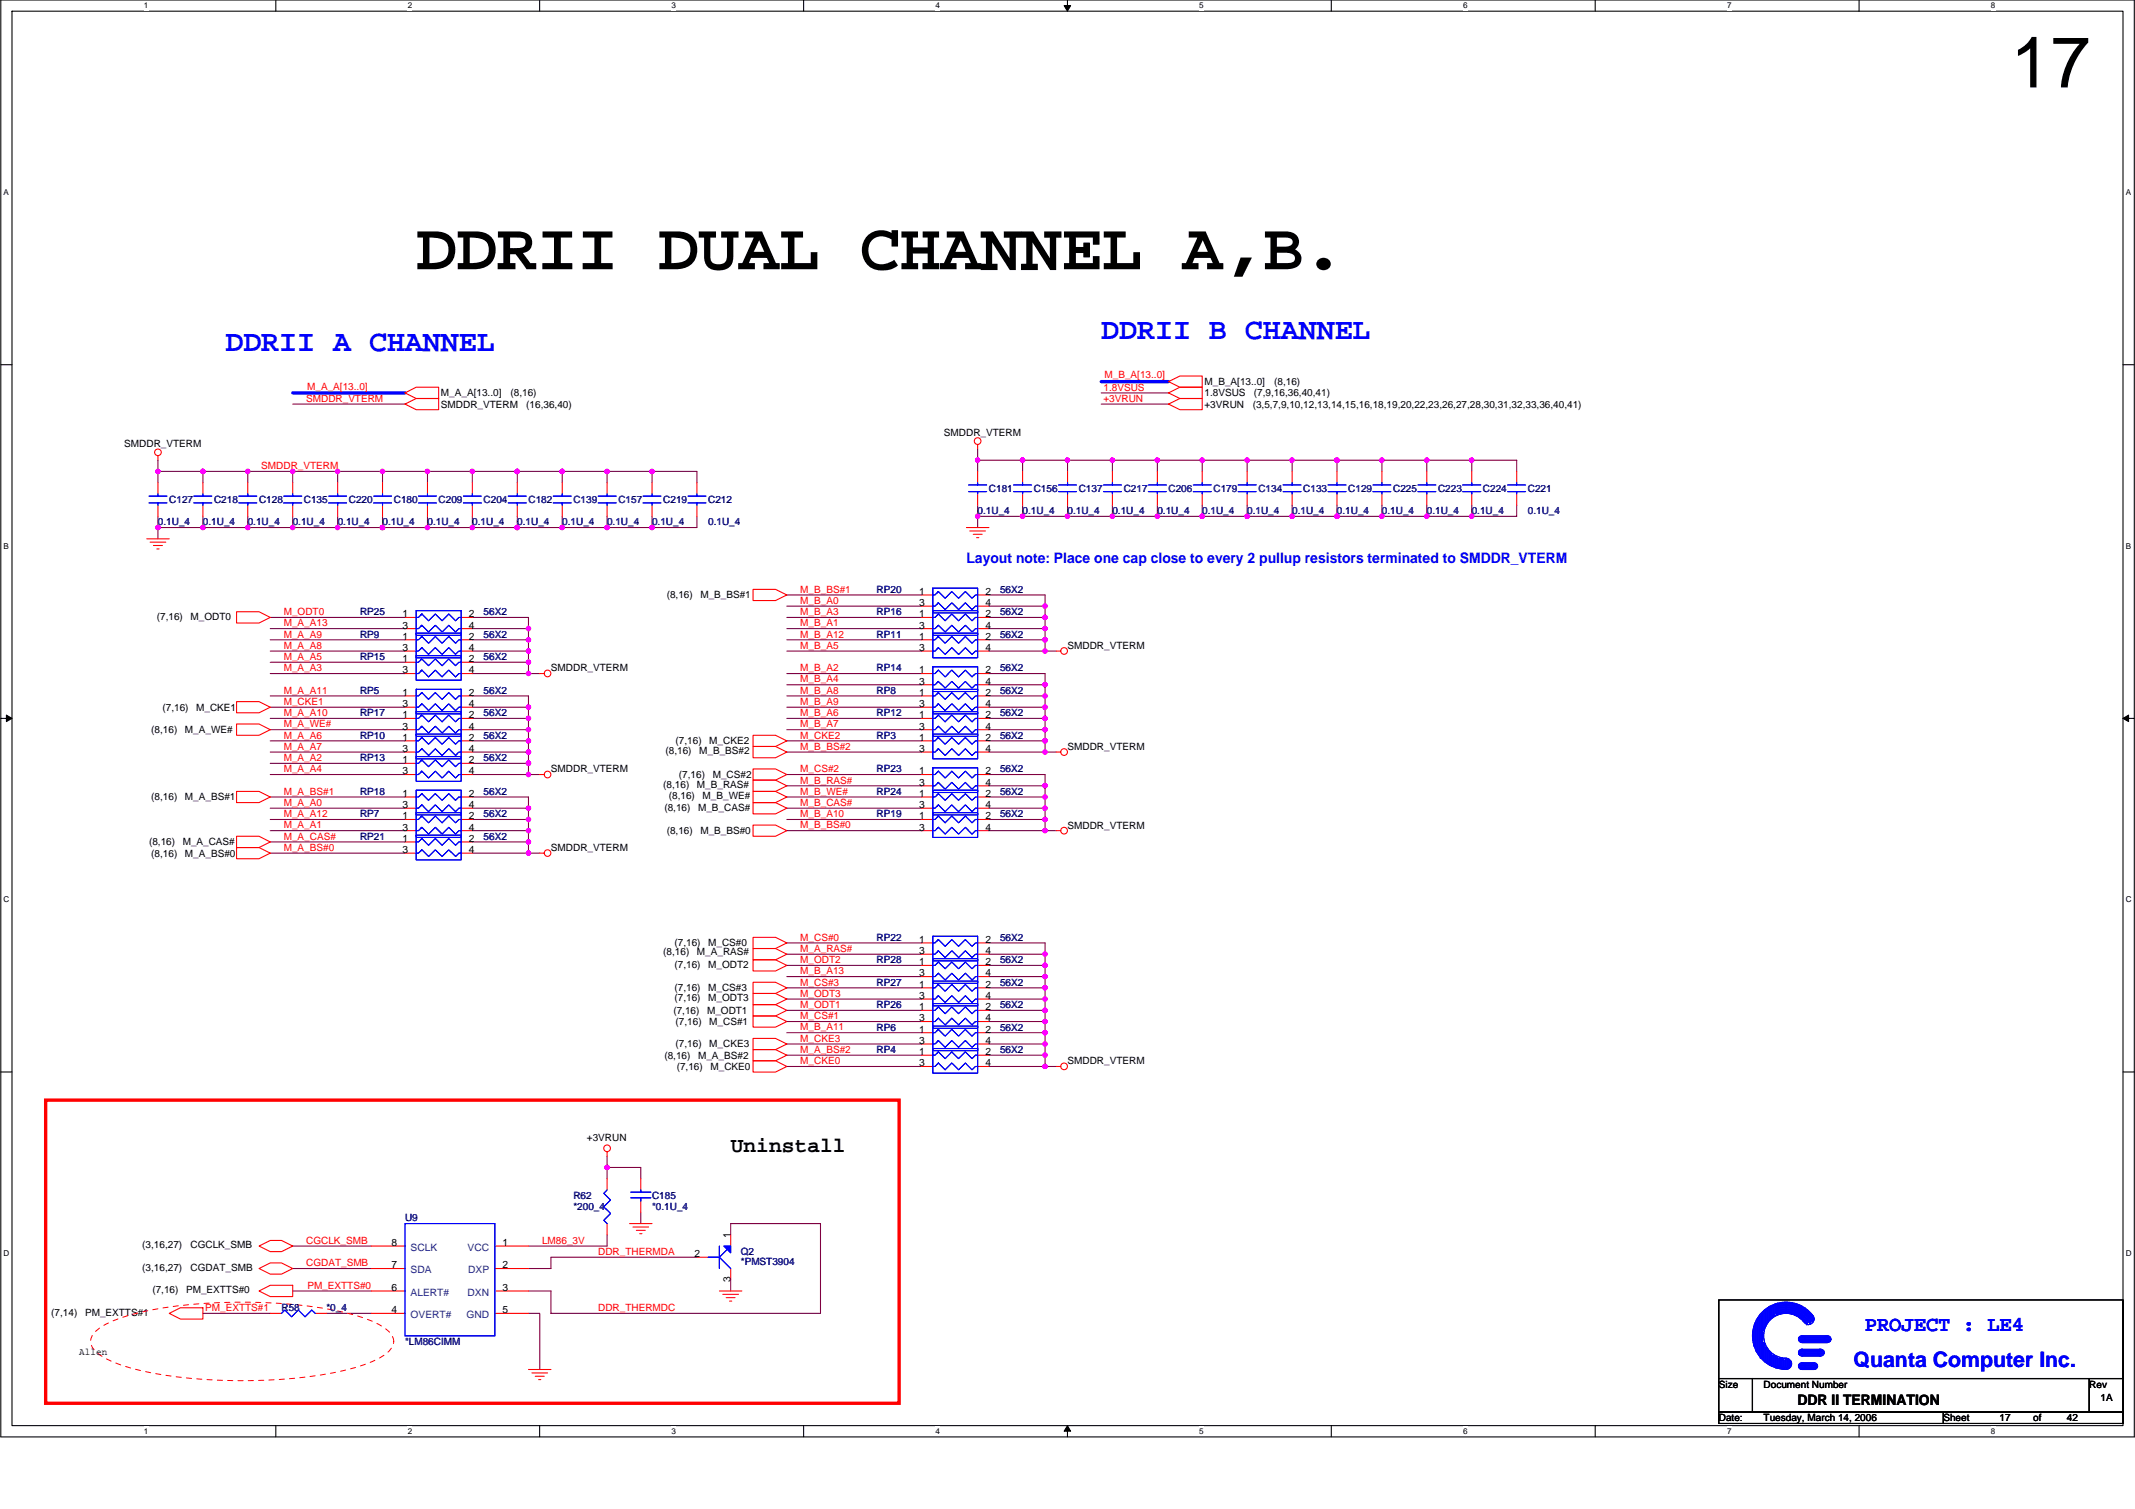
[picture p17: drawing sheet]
<svg xmlns="http://www.w3.org/2000/svg" width="420mm" height="297mm" viewBox="0 0 420 297" stroke-linecap="round" stroke-linejoin="round" font-family="sans-serif">
<defs><g id="words">
<text font-size="14.1" x="395.7" y="17.2">17</text>
<text font-size="13.3" x="81.9" y="53">DDRII DUAL CHANNEL A,B.</text>
<g font-size="5.9" fill="#00f">
<text x="44.4" y="69">DDRII A CHANNEL</text>
<text x="216.7" y="66.8">DDRII B CHANNEL</text>
</g>
<text font-size="4.2" x="143.8" y="226.7">Uninstall</text>
<g font-size="4.2" fill="#00f">
<text x="367" y="262">PROJECT : LE4</text>
<text x="364.8" y="269.1">Quanta Computer Inc.</text>
</g>
<text font-size="2.9" fill="#00f" x="190.2" y="110.9">Layout note: Place one cap close to every 2 pullup resistors terminated to SMDDR_VTERM</text>
<text font-size="2.9" x="353.7" y="276.6">DDR II TERMINATION</text>
<g font-size="2" fill="#f00">
<text x="60.5" y="76.7">M_A_A[13..0]</text>
<text x="217.2" y="76.9">1.8VSUS</text>
<text x="217.4" y="74.5">M_B_A[13..0]</text>
<text x="60.3" y="79.1">SMDDR_VTERM</text>
<text x="217.2" y="79.1">+3VRUN</text>
<text x="51.4" y="92.4">SMDDR_VTERM</text>
<text x="157.5" y="118.9">M_B_A0</text>
<text x="157.5" y="116.7">M_B_BS#1</text>
<text x="55.8" y="125.5">M_A_A9</text>
<text x="55.8" y="121.1">M_ODT0</text>
<text x="55.8" y="123.3">M_A_A13</text>
<text x="157.5" y="123.3">M_B_A1</text>
<text x="157.5" y="121.1">M_B_A3</text>
<text x="157.5" y="125.5">M_B_A12</text>
<text x="55.8" y="129.9">M_A_A5</text>
<text x="55.8" y="127.7">M_A_A8</text>
<text x="157.5" y="127.7">M_B_A5</text>
<text x="55.8" y="132.1">M_A_A3</text>
<text x="55.8" y="136.5">M_A_A11</text>
<text x="157.5" y="136.5">M_B_A8</text>
<text x="157.5" y="134.3">M_B_A4</text>
<text x="157.5" y="132.1">M_B_A2</text>
<text x="55.8" y="138.8">M_CKE1</text>
<text x="55.8" y="141">M_A_A10</text>
<text x="55.8" y="143.2">M_A_WE#</text>
<text x="157.5" y="143.2">M_B_A7</text>
<text x="157.5" y="141">M_B_A6</text>
<text x="157.5" y="138.8">M_B_A9</text>
<text x="55.8" y="147.6">M_A_A7</text>
<text x="55.8" y="149.8">M_A_A2</text>
<text x="55.8" y="145.4">M_A_A6</text>
<text x="157.5" y="147.6">M_B_BS#2</text>
<text x="157.5" y="145.4">M_CKE2</text>
<text x="55.8" y="152">M_A_A4</text>
<text x="157.5" y="152">M_CS#2</text>
<text x="157.5" y="154.2">M_B_RAS#</text>
<text x="55.8" y="156.4">M_A_BS#1</text>
<text x="55.8" y="160.9">M_A_A12</text>
<text x="55.8" y="158.6">M_A_A0</text>
<text x="157.5" y="160.9">M_B_A10</text>
<text x="157.5" y="156.4">M_B_WE#</text>
<text x="157.5" y="158.6">M_B_CAS#</text>
<text x="55.8" y="165.3">M_A_CAS#</text>
<text x="55.8" y="163.1">M_A_A1</text>
<text x="55.8" y="167.5">M_A_BS#0</text>
<text x="157.5" y="163.1">M_B_BS#0</text>
<text x="157.5" y="185.2">M_CS#0</text>
<text x="157.5" y="187.4">M_A_RAS#</text>
<text x="157.5" y="189.6">M_ODT2</text>
<text x="157.5" y="191.8">M_B_A13</text>
<text x="157.5" y="194">M_CS#3</text>
<text x="157.5" y="196.2">M_ODT3</text>
<text x="157.5" y="202.8">M_B_A11</text>
<text x="157.5" y="198.4">M_ODT1</text>
<text x="157.5" y="200.6">M_CS#1</text>
<text x="157.5" y="205.1">M_CKE3</text>
<text x="157.5" y="209.5">M_CKE0</text>
<text x="157.5" y="207.3">M_A_BS#2</text>
<text x="60.3" y="244.8">CGCLK_SMB</text>
<text x="106.7" y="244.8">LM86_3V</text>
<text x="60.3" y="249.3">CGDAT_SMB</text>
<text x="117.7" y="247">DDR_THERMDA</text>
<text x="60.5" y="253.7">PM_EXTTS#0</text>
<text x="40.4" y="258.1">PM_EXTTS#1</text>
<text x="117.7" y="258.1">DDR_THERMDC</text>
</g>
<g font-size="2">
<text x="86.8" y="78">M_A_A[13..0]</text>
<text x="100.5" y="78">(8,16)</text>
<text x="237" y="75.8">M_B_A[13..0]</text>
<text x="237" y="78">1.8VSUS</text>
<text x="246.8" y="78">(7,9,16,36,40,41)</text>
<text x="250.7" y="75.8">(8,16)</text>
<text x="86.8" y="80.2">SMDDR_VTERM</text>
<text x="103.6" y="80.2">(16,36,40)</text>
<text x="237" y="80.2">+3VRUN</text>
<text x="246.5" y="80.2">(3,5,7,9,10,12,13,14,15,16,18,19,20,22,23,26,27,28,30,31,32,33,36,40,41)</text>
<text x="24.5" y="87.9">SMDDR_VTERM</text>
<text x="185.8" y="85.7">SMDDR_VTERM</text>
<text x="131.2" y="117.8">(8,16)</text>
<text x="137.8" y="117.8">M_B_BS#1</text>
<text x="180.9" y="117.1">1</text>
<text x="180.9" y="119.3">3</text>
<text x="193.9" y="117.1">2</text>
<text x="193.9" y="119.3">4</text>
<text x="30.9" y="122">(7,16)</text>
<text x="37.5" y="122">M_ODT0</text>
<text x="79.2" y="125.9">1</text>
<text x="79.2" y="121.5">1</text>
<text x="79.2" y="123.7">3</text>
<text x="92.3" y="125.9">2</text>
<text x="92.3" y="121.5">2</text>
<text x="92.3" y="123.7">4</text>
<text x="180.9" y="125.9">1</text>
<text x="180.9" y="121.5">1</text>
<text x="180.9" y="123.7">3</text>
<text x="193.9" y="125.9">2</text>
<text x="193.9" y="121.5">2</text>
<text x="193.9" y="123.7">4</text>
<text x="79.2" y="128.1">3</text>
<text x="79.2" y="130.3">1</text>
<text x="92.3" y="128.1">4</text>
<text x="92.3" y="130.3">2</text>
<text x="180.9" y="128.1">3</text>
<text x="193.9" y="128.1">4</text>
<text x="210.1" y="127.7">SMDDR_VTERM</text>
<text x="79.2" y="132.6">3</text>
<text x="79.2" y="137">1</text>
<text x="92.3" y="132.6">4</text>
<text x="92.3" y="137">2</text>
<text x="108.4" y="132.1">SMDDR_VTERM</text>
<text x="180.9" y="137">1</text>
<text x="180.9" y="132.6">1</text>
<text x="180.9" y="134.8">3</text>
<text x="193.9" y="137">2</text>
<text x="193.9" y="132.6">2</text>
<text x="193.9" y="134.8">4</text>
<text x="32" y="139.9">(7,16)</text>
<text x="38.6" y="139.9">M_CKE1</text>
<text x="79.2" y="141.4">1</text>
<text x="79.2" y="143.6">3</text>
<text x="79.2" y="139.2">3</text>
<text x="92.3" y="141.4">2</text>
<text x="92.3" y="143.6">4</text>
<text x="92.3" y="139.2">4</text>
<text x="180.9" y="141.4">1</text>
<text x="180.9" y="143.6">3</text>
<text x="180.9" y="139.2">3</text>
<text x="193.9" y="141.4">2</text>
<text x="193.9" y="143.6">4</text>
<text x="193.9" y="139.2">4</text>
<text x="29.8" y="144.3">(8,16)</text>
<text x="36.4" y="144.3">M_A_WE#</text>
<text x="79.2" y="145.8">1</text>
<text x="79.2" y="148">3</text>
<text x="92.3" y="145.8">2</text>
<text x="92.3" y="148">4</text>
<text x="131" y="148.5">(8,16)</text>
<text x="133" y="146.5">(7,16)</text>
<text x="137.6" y="148.5">M_B_BS#2</text>
<text x="139.6" y="146.5">M_CKE2</text>
<text x="180.9" y="145.8">1</text>
<text x="180.9" y="148">3</text>
<text x="193.9" y="145.8">2</text>
<text x="193.9" y="148">4</text>
<text x="210.1" y="147.6">SMDDR_VTERM</text>
<text x="79.2" y="150.2">1</text>
<text x="79.2" y="152.4">3</text>
<text x="92.3" y="150.2">2</text>
<text x="92.3" y="152.4">4</text>
<text x="108.4" y="152">SMDDR_VTERM</text>
<text x="130.5" y="155.1">(8,16)</text>
<text x="133.6" y="153.1">(7,16)</text>
<text x="137.1" y="155.1">M_B_RAS#</text>
<text x="140.3" y="153.1">M_CS#2</text>
<text x="180.9" y="152.4">1</text>
<text x="180.9" y="154.7">3</text>
<text x="193.9" y="152.4">2</text>
<text x="193.9" y="154.7">4</text>
<text x="29.8" y="157.6">(8,16)</text>
<text x="36.4" y="157.6">M_A_BS#1</text>
<text x="79.2" y="161.3">1</text>
<text x="79.2" y="156.9">1</text>
<text x="79.2" y="159.1">3</text>
<text x="92.3" y="161.3">2</text>
<text x="92.3" y="156.9">2</text>
<text x="92.3" y="159.1">4</text>
<text x="130.8" y="159.6">(8,16)</text>
<text x="131.6" y="157.3">(8,16)</text>
<text x="137.4" y="159.6">M_B_CAS#</text>
<text x="138.3" y="157.3">M_B_WE#</text>
<text x="180.9" y="161.3">1</text>
<text x="180.9" y="156.9">1</text>
<text x="180.9" y="159.1">3</text>
<text x="193.9" y="161.3">2</text>
<text x="193.9" y="156.9">2</text>
<text x="193.9" y="159.1">4</text>
<text x="29.3" y="166.4">(8,16)</text>
<text x="36" y="166.4">M_A_CAS#</text>
<text x="79.2" y="165.7">1</text>
<text x="79.2" y="167.9">3</text>
<text x="79.2" y="163.5">3</text>
<text x="92.3" y="165.7">2</text>
<text x="92.3" y="167.9">4</text>
<text x="92.3" y="163.5">4</text>
<text x="108.4" y="167.5">SMDDR_VTERM</text>
<text x="131.2" y="164.2">(8,16)</text>
<text x="137.8" y="164.2">M_B_BS#0</text>
<text x="180.9" y="163.5">3</text>
<text x="193.9" y="163.5">4</text>
<text x="210.1" y="163.1">SMDDR_VTERM</text>
<text x="29.8" y="168.6">(8,16)</text>
<text x="36.4" y="168.6">M_A_BS#0</text>
<text x="180.9" y="185.6">1</text>
<text x="193.9" y="185.6">2</text>
<text x="130.5" y="188.1">(8,16)</text>
<text x="132.7" y="190.5">(7,16)</text>
<text x="132.7" y="186.3">(7,16)</text>
<text x="137.1" y="188.1">M_A_RAS#</text>
<text x="139.4" y="190.5">M_ODT2</text>
<text x="139.4" y="186.3">M_CS#0</text>
<text x="180.9" y="187.8">3</text>
<text x="180.9" y="190">1</text>
<text x="193.9" y="187.8">4</text>
<text x="193.9" y="190">2</text>
<text x="132.7" y="195.1">(7,16)</text>
<text x="132.7" y="197.1">(7,16)</text>
<text x="139.4" y="195.1">M_CS#3</text>
<text x="139.4" y="197.1">M_ODT3</text>
<text x="180.9" y="194.4">1</text>
<text x="180.9" y="196.6">3</text>
<text x="180.9" y="192.2">3</text>
<text x="193.9" y="194.4">2</text>
<text x="193.9" y="196.6">4</text>
<text x="193.9" y="192.2">4</text>
<text x="132.5" y="199.5">(7,16)</text>
<text x="133" y="201.8">(7,16)</text>
<text x="139.1" y="199.5">M_ODT1</text>
<text x="139.6" y="201.8">M_CS#1</text>
<text x="180.9" y="198.9">1</text>
<text x="180.9" y="201.1">3</text>
<text x="180.9" y="203.3">1</text>
<text x="193.9" y="198.9">2</text>
<text x="193.9" y="201.1">4</text>
<text x="193.9" y="203.3">2</text>
<text x="130.8" y="208.4">(8,16)</text>
<text x="133" y="206.2">(7,16)</text>
<text x="137.4" y="208.4">M_A_BS#2</text>
<text x="139.6" y="206.2">M_CKE3</text>
<text x="180.9" y="205.5">3</text>
<text x="180.9" y="207.7">1</text>
<text x="180.9" y="209.9">3</text>
<text x="193.9" y="205.5">4</text>
<text x="193.9" y="207.7">2</text>
<text x="193.9" y="209.9">4</text>
<text x="210.1" y="209.5">SMDDR_VTERM</text>
<text x="133.2" y="210.6">(7,16)</text>
<text x="139.8" y="210.6">M_CKE0</text>
<text x="115.5" y="224.5">+3VRUN</text>
<text x="28" y="245.7">(3,16,27)</text>
<text x="37.5" y="245.7">CGCLK_SMB</text>
<text x="77" y="245.3">8</text>
<text x="98.9" y="245.3">1</text>
<text x="143.8" y="243.7" transform="rotate(-90 143.8 243.7)">1</text>
<text x="28" y="250.1">(3,16,27)</text>
<text x="37.5" y="250.1">CGDAT_SMB</text>
<text x="77" y="249.7">7</text>
<text x="98.9" y="249.7">2</text>
<text x="136.7" y="247.5">2</text>
<text x="30" y="254.6">(7,16)</text>
<text x="36.6" y="254.6">PM_EXTTS#0</text>
<text x="77" y="254.1">6</text>
<text x="98.9" y="254.1">3</text>
<text x="143.8" y="252.4" transform="rotate(-90 143.8 252.4)">3</text>
<text x="10.1" y="259">(7,14)</text>
<text x="16.7" y="259">PM_EXTTS#1</text>
<text x="77" y="258.5">4</text>
<text x="98.9" y="258.5">5</text>
<text x="15.6" y="266.7">Allen</text>
<text x="338.3" y="273.1">Size</text>
<text x="347.1" y="273.1">Document Number</text>
<text x="411.2" y="273.1">Rev</text>
<text x="413.4" y="275.8">1A</text>
<text x="338.3" y="279.8">Date:</text>
<text x="347.1" y="279.8">Tuesday, March 14, 2006</text>
<text x="382.4" y="279.8">Sheet</text>
<text x="393.5" y="279.8">17</text>
<text x="400.1" y="279.8">of</text>
<text x="406.7" y="279.8">42</text>
</g>
<g font-size="2" fill="#000080">
<text x="33.3" y="99">C127</text>
<text x="42.1" y="99">C218</text>
<text x="51" y="99">C128</text>
<text x="59.8" y="99">C135</text>
<text x="68.7" y="99">C220</text>
<text x="77.5" y="99">C180</text>
<text x="86.3" y="99">C209</text>
<text x="95.2" y="99">C204</text>
<text x="104" y="99">C182</text>
<text x="112.8" y="99">C139</text>
<text x="121.7" y="99">C157</text>
<text x="130.5" y="99">C219</text>
<text x="139.4" y="99">C212</text>
<text x="192.4" y="101.2">0.1U_4</text>
<text x="194.6" y="96.8">C181</text>
<text x="201.2" y="101.2">0.1U_4</text>
<text x="203.4" y="96.8">C156</text>
<text x="210.1" y="101.2">0.1U_4</text>
<text x="212.3" y="96.8">C137</text>
<text x="218.9" y="101.2">0.1U_4</text>
<text x="221.1" y="96.8">C217</text>
<text x="227.8" y="101.2">0.1U_4</text>
<text x="230" y="96.8">C206</text>
<text x="236.6" y="101.2">0.1U_4</text>
<text x="238.8" y="96.8">C179</text>
<text x="245.4" y="101.2">0.1U_4</text>
<text x="247.6" y="96.8">C134</text>
<text x="254.3" y="101.2">0.1U_4</text>
<text x="256.5" y="96.8">C133</text>
<text x="263.1" y="101.2">0.1U_4</text>
<text x="265.3" y="96.8">C129</text>
<text x="272" y="101.2">0.1U_4</text>
<text x="274.2" y="96.8">C225</text>
<text x="280.8" y="101.2">0.1U_4</text>
<text x="283" y="96.8">C223</text>
<text x="289.6" y="101.2">0.1U_4</text>
<text x="291.8" y="96.8">C224</text>
<text x="300.7" y="96.8">C221</text>
<text x="300.7" y="101.2">0.1U_4</text>
<text x="31.1" y="103.4">0.1U_4</text>
<text x="39.9" y="103.4">0.1U_4</text>
<text x="48.8" y="103.4">0.1U_4</text>
<text x="57.6" y="103.4">0.1U_4</text>
<text x="66.5" y="103.4">0.1U_4</text>
<text x="75.3" y="103.4">0.1U_4</text>
<text x="84.1" y="103.4">0.1U_4</text>
<text x="93" y="103.4">0.1U_4</text>
<text x="101.8" y="103.4">0.1U_4</text>
<text x="110.6" y="103.4">0.1U_4</text>
<text x="119.5" y="103.4">0.1U_4</text>
<text x="128.3" y="103.4">0.1U_4</text>
<text x="139.4" y="103.4">0.1U_4</text>
<text x="172.5" y="116.7">RP20</text>
<text x="196.8" y="116.7">56X2</text>
<text x="70.9" y="125.5">RP9</text>
<text x="70.9" y="121.1">RP25</text>
<text x="95.2" y="121.1">56X2</text>
<text x="95.2" y="125.5">56X2</text>
<text x="172.5" y="125.5">RP11</text>
<text x="172.5" y="121.1">RP16</text>
<text x="196.8" y="125.5">56X2</text>
<text x="196.8" y="121.1">56X2</text>
<text x="70.9" y="129.9">RP15</text>
<text x="95.2" y="129.9">56X2</text>
<text x="70.9" y="136.6">RP5</text>
<text x="95.2" y="136.6">56X2</text>
<text x="172.5" y="136.6">RP8</text>
<text x="172.5" y="132.1">RP14</text>
<text x="196.8" y="132.1">56X2</text>
<text x="196.8" y="136.6">56X2</text>
<text x="70.9" y="141">RP17</text>
<text x="95.2" y="141">56X2</text>
<text x="172.5" y="141">RP12</text>
<text x="196.8" y="141">56X2</text>
<text x="70.9" y="149.8">RP13</text>
<text x="70.9" y="145.4">RP10</text>
<text x="95.2" y="149.8">56X2</text>
<text x="95.2" y="145.4">56X2</text>
<text x="172.5" y="145.4">RP3</text>
<text x="196.8" y="145.4">56X2</text>
<text x="172.5" y="152">RP23</text>
<text x="196.8" y="152">56X2</text>
<text x="70.9" y="160.9">RP7</text>
<text x="70.9" y="156.5">RP18</text>
<text x="95.2" y="156.5">56X2</text>
<text x="95.2" y="160.9">56X2</text>
<text x="172.5" y="160.9">RP19</text>
<text x="172.5" y="156.5">RP24</text>
<text x="196.8" y="160.9">56X2</text>
<text x="196.8" y="156.5">56X2</text>
<text x="70.9" y="165.3">RP21</text>
<text x="95.2" y="165.3">56X2</text>
<text x="172.5" y="185.2">RP22</text>
<text x="196.8" y="185.2">56X2</text>
<text x="172.5" y="189.6">RP28</text>
<text x="196.8" y="189.6">56X2</text>
<text x="172.5" y="194">RP27</text>
<text x="196.8" y="194">56X2</text>
<text x="172.5" y="198.4">RP26</text>
<text x="172.5" y="202.9">RP6</text>
<text x="196.8" y="198.4">56X2</text>
<text x="196.8" y="202.9">56X2</text>
<text x="172.5" y="207.3">RP4</text>
<text x="196.8" y="207.3">56X2</text>
<text x="112.8" y="236">R62</text>
<text x="112.8" y="238.2">*200_4</text>
<text x="128.3" y="236">C185</text>
<text x="128.3" y="238.2">*0.1U_4</text>
<text x="79.7" y="240.4">U9</text>
<text x="145.8" y="247.1">Q2</text>
<text x="145.8" y="249">*PMST3904</text>
<text x="55.4" y="258.1">R58</text>
<text x="64.2" y="258.1">*0_4</text>
<text x="79.7" y="264.7">*LM86CIMM</text>
</g>
<g font-size="2" fill="#004080">
<text x="80.8" y="246.2">SCLK</text>
<text x="80.8" y="250.6">SDA</text>
<text x="92" y="246.2">VCC</text>
<text x="92.1" y="250.6">DXP</text>
<text x="80.8" y="255">ALERT#</text>
<text x="92" y="255">DXN</text>
<text x="80.8" y="259.4">OVERT#</text>
<text x="91.8" y="259.4">GND</text>
</g>
<g font-size="1.6">
<text x="28.3" y="1.7">1</text>
<text x="80.2" y="1.7">2</text>
<text x="132.2" y="1.7">3</text>
<text x="184.1" y="1.7">4</text>
<text x="236" y="1.7">5</text>
<text x="287.9" y="1.7">6</text>
<text x="339.9" y="1.7">7</text>
<text x="391.8" y="1.7">8</text>
<text x=".7" y="38.4">A</text>
<text x="418.3" y="38.4">A</text>
<text x=".7" y="108">B</text>
<text x="418.3" y="108">B</text>
<text x=".7" y="177.7">C</text>
<text x="418.3" y="177.7">C</text>
<text x=".7" y="247.2">D</text>
<text x="418.3" y="247.2">D</text>
<text x="28.3" y="282.3">1</text>
<text x="80.2" y="282.3">2</text>
<text x="132.2" y="282.3">3</text>
<text x="184.1" y="282.3">4</text>
<text x="236" y="282.3">5</text>
<text x="287.9" y="282.3">6</text>
<text x="339.9" y="282.3">7</text>
<text x="391.8" y="282.3">8</text>
</g>
</g></defs>
<path d="M.2 0h419.8v282.9h-419.8zM2.4 2.2h415.4v278.4h-415.4z" fill="none" stroke="#000" stroke-width=".21"/>
<g fill="#fff">
<path d="M28.3 .2h.9v1.8h-.9z"/>
<path d="M28.3 280.8h.9v1.8h-.9z"/>
</g>
<path d="M54.3 0v2.2M54.3 280.6v2.2" fill="none" stroke="#000" stroke-width=".21"/>
<g fill="#fff">
<path d="M80.2 .2h.9v1.8h-.9z"/>
<path d="M80.2 280.8h.9v1.8h-.9z"/>
</g>
<path d="M106.2 0v2.2M106.2 280.6v2.2" fill="none" stroke="#000" stroke-width=".21"/>
<g fill="#fff">
<path d="M132.2 .2h.8v1.8h-.8z"/>
<path d="M132.2 280.8h.8v1.8h-.8z"/>
</g>
<path d="M158.1 0v2.2M158.1 280.6v2.2" fill="none" stroke="#000" stroke-width=".21"/>
<g fill="#fff">
<path d="M184.1 .2h.9v1.8h-.9z"/>
<path d="M184.1 280.8h.9v1.8h-.9z"/>
</g>
<path d="M210.1 0v2.2M210.1 280.6v2.2" fill="none" stroke="#000" stroke-width=".21"/>
<path d="M209.4 1.1h1.3l-.6 1.1zM210.1 280.6l.6 1.1h-1.3z" fill="#000" stroke="#000" stroke-width=".2"/>
<g fill="#fff">
<path d="M236 .2h.9v1.8h-.9z"/>
<path d="M236 280.8h.9v1.8h-.9z"/>
</g>
<path d="M262 0v2.2M262 280.6v2.2" fill="none" stroke="#000" stroke-width=".21"/>
<g fill="#fff">
<path d="M287.9 .2h.9v1.8h-.9z"/>
<path d="M287.9 280.8h.9v1.8h-.9z"/>
</g>
<path d="M313.9 0v2.2M313.9 280.6v2.2" fill="none" stroke="#000" stroke-width=".21"/>
<g fill="#fff">
<path d="M339.9 .2h.9v1.8h-.9z"/>
<path d="M339.9 280.8h.9v1.8h-.9z"/>
</g>
<path d="M365.9 0v2.2M365.9 280.6v2.2" fill="none" stroke="#000" stroke-width=".21"/>
<g fill="#fff">
<path d="M391.8 .2h.9v1.8h-.9z"/>
<path d="M391.8 280.8h.9v1.8h-.9z"/>
<path d="M.7 37h1.1v1.8h-1.1z"/>
<path d="M418.3 37h1.1v1.8h-1.1z"/>
<path d="M.7 106.6h1.1v1.8h-1.1z"/>
<path d="M418.3 106.6h1.1v1.8h-1.1z"/>
</g>
<path d="M.2 71.8h2.2M417.8 71.8h2.2" fill="none" stroke="#000" stroke-width=".21"/>
<g fill="#fff">
<path d="M.7 176.2h1.2v1.8h-1.2z"/>
<path d="M418.3 176.2h1.2v1.8h-1.2z"/>
</g>
<path d="M.2 141.4h2.2M417.8 141.4h2.2" fill="none" stroke="#000" stroke-width=".21"/>
<path d="M1.3 140.8l1.1 .6-1.1 .6zM417.8 141.4l1.1-.6v1.2z" fill="#000" stroke="#000" stroke-width=".2"/>
<g fill="#fff">
<path d="M.7 245.8h1.2v1.8h-1.2z"/>
<path d="M418.3 245.8h1.2v1.8h-1.2z"/>
</g>
<path d="M.2 211h2.2M417.8 211h2.2M338.3 255.9h79.5v15.5h-79.5zM338.3 271.4h6.6v6.6h-6.6zM338.3 278h44.1v2.2h-44.1zM344.9 271.4h66.3v6.6h-66.3zM382.4 278h35.4v2.2h-35.4zM411.2 271.4h6.6v6.6h-6.6z" fill="none" stroke="#000" stroke-width=".21"/>
<g fill="none" stroke="#800040" stroke-width=".21">
<path d="M57.6 79.5h22.1M216.7 79.5h13.3M216.7 77.3h13.3M31.1 90.6v4.4M31.1 92.8h106v2.2M39.9 92.8v2.2M48.8 92.8v2.2M57.6 92.8v2.2M66.5 92.8v2.2M75.3 92.8v2.2M84.1 92.8v2.2M93 92.8v2.2"/>
<path d="M101.8 92.8v2.2M110.6 92.8v2.2M119.5 92.8v2.2M128.3 92.8v2.2M192.4 90.6h106.1v2.2M192.4 88.4v4.4M192.4 99.4v4.4M201.2 90.6v2.2M201.2 99.4v2.2M210.1 90.6v2.2M210.1 99.4v2.2M218.9 90.6v2.2"/>
<path d="M218.9 99.4v2.2M227.8 90.6v2.2M227.8 99.4v2.2M236.6 90.6v2.2M236.6 99.4v2.2M245.4 90.6v2.2M245.4 99.4v2.2M254.3 90.6v2.2M254.3 99.4v2.2M263.1 90.6v2.2M263.1 99.4v2.2M272 90.6v2.2"/>
<path d="M272 99.4v2.2M280.8 90.6v2.2M280.8 99.4v2.2M289.6 90.6v2.2M289.6 99.4v2.2M298.5 99.4v2.2h-106.1M31.1 101.6v4.5M39.9 101.6v2.2M48.8 101.6v2.2M57.6 101.6v2.2M66.5 101.6v2.2M75.3 101.6v2.2"/>
<path d="M84.1 101.6v2.2M93 101.6v2.2M101.8 101.6v2.2M110.6 101.6v2.2M119.5 101.6v2.2M128.3 101.6v2.2M137.1 101.6v2.2h-106M154.8 119.3h26.5M154.8 117.1h26.5M194.6 119.3h11.1M194.6 117.1h11.1v11.1M53.2 137h26.5"/>
<path d="M53.2 139.2h26.5M53.2 130.4h26.5M53.2 132.6h26.5M53.2 128.2h26.5M53.2 125.9h26.5M53.2 123.7h26.5M53.2 121.5h26.5M93 128.2h11v2.2M93 121.5h11v6.7M93 137h11v15.5M93 139.2h11M93 130.4h11"/>
<path d="M93 132.6h13.2M93 125.9h11M93 123.7h11M104 130.4v2.2M154.8 137h26.5M154.8 139.2h26.5M154.8 132.6h26.5M154.8 128.2h26.5M154.8 125.9h26.5M154.8 123.7h26.5M154.8 134.8h26.5M154.8 121.5h26.5"/>
<path d="M194.6 137h11.1M194.6 139.2h11.1M194.6 132.6h11.1v15.4M194.6 128.2h13.3M194.6 125.9h11.1M194.6 123.7h11.1M194.6 134.8h11.1M194.6 121.5h11.1M53.2 156.9h26.5M53.2 141.4h26.5M53.2 159.1h26.5M53.2 148h26.5"/>
<path d="M53.2 150.3h26.5M53.2 152.5h26.5M53.2 145.8h26.5M53.2 143.6h26.5M93 156.9h11v11M93 141.4h11M93 159.1h11M93 148h11M93 150.3h11M93 152.5h13.2M93 145.8h11M93 143.6h11"/>
<path d="M154.8 156.9h26.5M154.8 141.4h26.5M154.8 159.1h26.5M154.8 148h26.5M154.8 152.5h26.5M154.8 145.8h26.5M154.8 154.7h26.5M154.8 143.6h26.5M194.6 156.9h11.1M194.6 141.4h11.1M194.6 159.1h11.1M194.6 148h13.3"/>
<path d="M194.6 152.5h11.1v11M194.6 145.8h11.1M194.6 154.7h11.1M194.6 143.6h11.1M53.2 161.3h26.5M53.2 165.7h26.5M53.2 163.5h26.5M53.2 167.9h26.5M93 161.3h11M93 165.7h11M93 163.5h11M93 167.9h13.2"/>
<path d="M154.8 161.3h26.5M154.8 163.5h26.5M194.6 161.3h11.1M194.6 163.5h13.3M154.8 194.5h26.5M154.8 187.8h26.5M154.8 190h26.5M154.8 192.2h26.5M154.8 185.6h26.5M154.8 196.7h26.5M154.8 198.9h26.5M194.6 194.5h11.1"/>
<path d="M194.6 187.8h11.1M194.6 190h11.1M194.6 192.2h11.1M194.6 185.6h11.1v24.3M194.6 196.7h11.1M194.6 198.9h11.1M154.8 203.3h26.5M154.8 209.9h26.5M154.8 205.5h26.5M154.8 207.7h26.5M154.8 201.1h26.5M194.6 203.3h11.1"/>
<path d="M194.6 209.9h13.3M194.6 205.5h11.1M194.6 207.7h11.1M194.6 201.1h11.1M119.5 227.6v4.4M119.5 229.8h6.6v2.2M126.1 238.7v2.2M39.9 258.5h13.3M57.6 245.3h15.5M57.6 249.7h15.5M57.6 254.1h15.5M64.2 258.5h8.9"/>
<path d="M104 258.5h2.2v11.1M119.5 243.1v2.2h-15.5M137.1 247.5h-28.7v2.2h-4.4M143.8 243.1v-2.2h17.7v17.6h-53.1v-4.4h-4.4M143.8 251.9v2.2"/>
</g>
<g fill="#f0f" stroke="#f0f" stroke-width=".21">
<circle cx="31.1" cy="103.8" r=".43"/>
<circle cx="39.9" cy="103.8" r=".43"/>
<circle cx="66.4" cy="103.8" r=".43"/>
<circle cx="75.3" cy="103.8" r=".43"/>
<circle cx="84.1" cy="103.8" r=".43"/>
<circle cx="119.5" cy="103.8" r=".43"/>
<circle cx="101.8" cy="103.8" r=".43"/>
<circle cx="110.6" cy="103.8" r=".43"/>
<circle cx="57.6" cy="103.8" r=".43"/>
<circle cx="92.9" cy="103.8" r=".43"/>
<circle cx="48.8" cy="103.8" r=".43"/>
<circle cx="128.3" cy="103.8" r=".43"/>
<circle cx="104" cy="145.8" r=".43"/>
<circle cx="104" cy="150.2" r=".43"/>
<circle cx="104" cy="152.5" r=".43"/>
<circle cx="205.7" cy="209.9" r=".43"/>
<circle cx="104" cy="128.2" r=".43"/>
<circle cx="205.7" cy="134.8" r=".43"/>
<circle cx="205.7" cy="143.6" r=".43"/>
<circle cx="205.7" cy="139.2" r=".43"/>
<circle cx="205.7" cy="205.5" r=".43"/>
<circle cx="236.6" cy="101.6" r=".43"/>
<circle cx="245.4" cy="101.6" r=".43"/>
<circle cx="236.6" cy="90.6" r=".43"/>
<circle cx="245.4" cy="90.6" r=".43"/>
<circle cx="254.3" cy="101.6" r=".43"/>
<circle cx="280.8" cy="101.6" r=".43"/>
<circle cx="263.1" cy="101.6" r=".43"/>
<circle cx="271.9" cy="101.6" r=".43"/>
<circle cx="263.1" cy="90.6" r=".43"/>
<circle cx="271.9" cy="90.6" r=".43"/>
<circle cx="218.9" cy="101.6" r=".43"/>
<circle cx="227.8" cy="101.6" r=".43"/>
<circle cx="192.4" cy="101.6" r=".43"/>
<circle cx="201.2" cy="101.6" r=".43"/>
<circle cx="289.6" cy="101.6" r=".43"/>
<circle cx="210.1" cy="101.6" r=".43"/>
<circle cx="205.7" cy="145.8" r=".43"/>
<circle cx="205.7" cy="187.8" r=".43"/>
<circle cx="205.7" cy="203.3" r=".43"/>
<circle cx="218.9" cy="90.6" r=".43"/>
<circle cx="227.8" cy="90.6" r=".43"/>
<circle cx="205.7" cy="201.1" r=".43"/>
<circle cx="192.4" cy="90.6" r=".43"/>
<circle cx="104" cy="141.4" r=".43"/>
<circle cx="31.1" cy="92.8" r=".43"/>
<circle cx="39.9" cy="92.8" r=".43"/>
<circle cx="104" cy="163.5" r=".43"/>
<circle cx="128.3" cy="92.8" r=".43"/>
<circle cx="104" cy="139.2" r=".43"/>
<circle cx="48.8" cy="92.8" r=".43"/>
<circle cx="205.7" cy="137" r=".43"/>
<circle cx="110.6" cy="92.8" r=".43"/>
<circle cx="119.5" cy="92.8" r=".43"/>
<circle cx="205.7" cy="161.3" r=".43"/>
<circle cx="104" cy="143.6" r=".43"/>
<circle cx="57.6" cy="92.8" r=".43"/>
<circle cx="66.4" cy="92.8" r=".43"/>
<circle cx="205.7" cy="196.6" r=".43"/>
<circle cx="104" cy="148" r=".43"/>
<circle cx="104" cy="159.1" r=".43"/>
<circle cx="104" cy="132.6" r=".43"/>
<circle cx="104" cy="123.7" r=".43"/>
<circle cx="205.7" cy="148" r=".43"/>
<circle cx="205.7" cy="163.5" r=".43"/>
<circle cx="205.7" cy="121.5" r=".43"/>
<circle cx="205.7" cy="154.7" r=".43"/>
<circle cx="205.7" cy="190" r=".43"/>
<circle cx="280.8" cy="90.6" r=".43"/>
<circle cx="289.6" cy="90.6" r=".43"/>
<circle cx="205.7" cy="192.2" r=".43"/>
<circle cx="205.7" cy="125.9" r=".43"/>
<circle cx="205.7" cy="128.2" r=".43"/>
<circle cx="205.7" cy="194.4" r=".43"/>
<circle cx="205.7" cy="141.4" r=".43"/>
<circle cx="205.7" cy="207.7" r=".43"/>
<circle cx="205.7" cy="119.3" r=".43"/>
<circle cx="101.8" cy="92.8" r=".43"/>
<circle cx="254.3" cy="90.6" r=".43"/>
<circle cx="104" cy="161.3" r=".43"/>
<circle cx="205.7" cy="198.9" r=".43"/>
<circle cx="205.7" cy="123.7" r=".43"/>
<circle cx="205.7" cy="156.9" r=".43"/>
<circle cx="104" cy="125.9" r=".43"/>
<circle cx="104" cy="167.9" r=".43"/>
<circle cx="104" cy="165.7" r=".43"/>
<circle cx="92.9" cy="92.8" r=".43"/>
<circle cx="205.7" cy="159.1" r=".43"/>
<circle cx="201.2" cy="90.6" r=".43"/>
<circle cx="210.1" cy="90.6" r=".43"/>
<circle cx="104" cy="130.4" r=".43"/>
<circle cx="75.3" cy="92.8" r=".43"/>
<circle cx="84.1" cy="92.8" r=".43"/>
<circle cx="119.5" cy="229.8" r=".43"/>
</g>
<path d="M57.6 77.3h22.1M216.7 75.1h13.3" fill="none" stroke="#00f" stroke-width=".66"/>
<g fill="none" stroke="#f00" stroke-width=".21">
<path d="M79.7 77.3l2.2-1.1h4.4v2.2h-4.4zM79.7 79.5l2.2-1.1h4.4v2.2h-4.4zM230 75.1l2.2-1.1h4.4v2.2h-4.4zM230 77.3l2.2-1.1h4.4v2.2h-4.4zM230 79.5l2.2-1.1h4.4v2.2h-4.4zM31.1 89.7v.9M31.1 95v2.2M31.1 99.4v2.2M39.9 95v2.2M39.9 99.4v2.2M48.8 95v2.2M48.8 99.4v2.2"/>
<path d="M57.6 95v2.2M57.6 99.4v2.2M66.5 95v2.2M66.5 99.4v2.2M75.3 95v2.2M75.3 99.4v2.2M84.1 95v2.2M84.1 99.4v2.2M93 95v2.2M93 99.4v2.2M101.8 95v2.2M101.8 99.4v2.2"/>
<path d="M110.6 95v2.2M110.6 99.4v2.2M119.5 95v2.2M119.5 99.4v2.2M128.3 95v2.2M128.3 99.4v2.2M137.1 95v2.2M137.1 99.4v2.2M192.4 87.5v.9M192.4 92.8v2.2M192.4 97.2v2.2M201.2 92.8v2.2"/>
<path d="M201.2 97.2v2.2M210.1 92.8v2.2M210.1 97.2v2.2M218.9 92.8v2.2M218.9 97.2v2.2M227.8 92.8v2.2M227.8 97.2v2.2M236.6 92.8v2.2M236.6 97.2v2.2M245.4 92.8v2.2M245.4 97.2v2.2M254.3 92.8v2.2"/>
<path d="M254.3 97.2v2.2M263.1 92.8v2.2M263.1 97.2v2.2M272 92.8v2.2M272 97.2v2.2M280.8 92.8v2.2M280.8 97.2v2.2M289.6 92.8v2.2M289.6 97.2v2.2M298.5 92.8v2.2M298.5 97.2v2.2M28.9 106.1h4.4"/>
<path d="M29.5 106.7h3.1M30.2 107.4h1.8M30.9 108.1h.4M148.2 116h4.4l2.2 1.1-2.2 1.1h-4.4zM181.3 117.1h2.3M181.3 119.3h2.3M190.2 103.8h4.4M190.8 104.5h3.1M191.5 105.2h1.8M192.2 105.8h.4M192.4 117.1h2.2M192.4 119.3h2.2"/>
<path d="M46.6 120.4h4.4l2.2 1.1-2.2 1.1h-4.4zM46.6 138.1h4.4l2.2 1.1-2.2 1.1h-4.4zM79.7 132.6h2.2M79.7 128.2h2.2M79.7 137h2.2M79.7 139.2h2.2M79.7 125.9h2.2M79.7 130.4h2.2M79.7 121.5h2.2M79.7 123.7h2.2M90.8 132.6h2.2M90.8 128.2h2.2"/>
<path d="M90.8 137h2.2M90.8 139.2h2.2M90.8 125.9h2.2M90.8 130.4h2.2M90.8 121.5h2.2M90.8 123.7h2.2M106.2 132.6h.9M181.3 132.6h2.3M181.3 128.2h2.3M181.3 137h2.3M181.3 139.2h2.3M181.3 125.9h2.3"/>
<path d="M181.3 134.8h2.3M181.3 121.5h2.3M181.3 123.7h2.3M192.4 132.6h2.2M192.4 128.2h2.2M192.4 137h2.2M192.4 139.2h2.2M192.4 125.9h2.2M192.4 134.8h2.2M192.4 121.5h2.2M192.4 123.7h2.2M207.9 128.2h.9"/>
<path d="M46.6 142.5h4.4l2.2 1.1-2.2 1.1h-4.4zM46.6 155.8h4.4l2.2 1.1-2.2 1.1h-4.4zM79.7 152.5h2.2M79.7 148h2.2M79.7 141.4h2.2M79.7 143.6h2.2M79.7 150.3h2.2M79.7 145.8h2.2M79.7 156.9h2.2M79.7 159.1h2.2M90.8 152.5h2.2M90.8 148h2.2"/>
<path d="M90.8 141.4h2.2M90.8 143.6h2.2M90.8 150.3h2.2M90.8 145.8h2.2M90.8 156.9h2.2M90.8 159.1h2.2M106.2 152.5h.9M148.2 146.9h4.4l2.2 1.1-2.2 1.2h-4.4zM148.2 144.7h4.4l2.2 1.1-2.2 1.1h-4.4zM148.2 158h4.4l2.2 1.1-2.2 1.1h-4.4zM148.2 155.8h4.4l2.2 1.1-2.2 1.1h-4.4zM148.2 151.4h4.4l2.2 1.1-2.2 1.1h-4.4z"/>
<path d="M148.2 153.6h4.4l2.2 1.1-2.2 1.1h-4.4zM181.3 152.5h2.3M181.3 148h2.3M181.3 141.4h2.3M181.3 143.6h2.3M181.3 145.8h2.3M181.3 154.7h2.3M181.3 156.9h2.3M181.3 159.1h2.3M192.4 152.5h2.2M192.4 148h2.2M192.4 141.4h2.2"/>
<path d="M192.4 143.6h2.2M192.4 145.8h2.2M192.4 154.7h2.2M192.4 156.9h2.2M192.4 159.1h2.2M207.9 148h.9M46.6 164.6h4.4l2.2 1.1-2.2 1.1h-4.4zM46.6 166.8h4.4l2.2 1.1-2.2 1.1h-4.4zM79.7 167.9h2.2M79.7 163.5h2.2M79.7 165.7h2.2M79.7 161.3h2.2"/>
<path d="M90.8 167.9h2.2M90.8 163.5h2.2M90.8 165.7h2.2M90.8 161.3h2.2M106.2 167.9h.9M148.2 162.4h4.4l2.2 1.1-2.2 1.1h-4.4zM181.3 163.5h2.3M181.3 161.3h2.3M192.4 163.5h2.2M192.4 161.3h2.2M207.9 163.5h.9M148.2 188.9h4.4l2.2 1.1-2.2 1.1h-4.4z"/>
<path d="M148.2 197.8h4.4l2.2 1.1-2.2 1.1h-4.4zM148.2 200h4.4l2.2 1.1-2.2 1.1h-4.4zM148.2 184.5h4.4l2.2 1.1-2.2 1.1h-4.4zM148.2 186.7h4.4l2.2 1.1-2.2 1.1h-4.4zM148.2 193.4h4.4l2.2 1.1-2.2 1.1h-4.4zM148.2 195.6h4.4l2.2 1.1-2.2 1.1h-4.4zM181.3 185.6h2.3M181.3 187.8h2.3M181.3 198.9h2.3M181.3 194.5h2.3M181.3 196.7h2.3M181.3 190h2.3"/>
<path d="M181.3 192.2h2.3M192.4 185.6h2.2M192.4 187.8h2.2M192.4 198.9h2.2M192.4 194.5h2.2M192.4 196.7h2.2M192.4 190h2.2M192.4 192.2h2.2M148.2 204.4h4.4l2.2 1.1-2.2 1.1h-4.4zM148.2 206.6h4.4l2.2 1.1-2.2 1.1h-4.4zM148.2 208.8h4.4l2.2 1.1-2.2 1.1h-4.4zM181.3 209.9h2.3"/>
<path d="M181.3 201.1h2.3M181.3 203.3h2.3M181.3 205.5h2.3M181.3 207.7h2.3M192.4 209.9h2.2M192.4 201.1h2.2M192.4 203.3h2.2M192.4 205.5h2.2M192.4 207.7h2.2M207.9 209.9h.9M119.5 226.7v.9M119.5 232v2.2"/>
<path d="M126.1 232v2.2M126.1 236.4v2.3M33.3 258.5l2.2-1.1h4.4v2.3h-4.4zM51 245.3l2.2-1.1h2.2l2.2 1.1-2.2 1.1h-2.2zM51 254.1l2.2-1.1h4.4v2.2h-4.4zM51 249.7l2.2-1.1h2.2l2.2 1.1-2.2 1.1h-2.2zM53.2 258.5h2.2M62 258.5h2.2M73.1 254.1h6.6M73.1 258.5h6.6M73.1 245.3h6.6M73.1 249.7h6.6"/>
<path d="M97.4 254.1h6.6M97.4 258.5h6.6M97.4 245.3h6.6M97.4 249.7h6.6M119.5 240.9v2.2M123.9 240.9h4.4M124.6 241.5h3M125.2 242.2h1.8M125.9 242.8h.4M137.1 247.5h2.3M141.6 254.1h4.4M142.2 254.8h3.1"/>
<path d="M142.9 255.4h1.8M143.6 256.1h.4M143.8 243.1v2.2M143.8 249.7v2.2M104 269.6h4.4M104.7 270.3h3.1M105.3 270.9h1.8M106 271.6h.4"/>
<circle cx="31.1" cy="89" r=".65"/>
<circle cx="192.4" cy="86.8" r=".66"/>
<circle cx="107.8" cy="132.6" r=".65"/>
<circle cx="209.4" cy="128.1" r=".66"/>
<circle cx="107.8" cy="152.5" r=".65"/>
<circle cx="209.4" cy="148" r=".66"/>
<circle cx="107.8" cy="167.9" r=".65"/>
<circle cx="209.4" cy="163.5" r=".66"/>
<circle cx="209.4" cy="209.9" r=".66"/>
<circle cx="119.5" cy="226" r=".66"/>
</g>
<path d="M9 216.6h167.9v59.6h-167.9z" fill="none" stroke="#f00" stroke-width=".66"/>
<path d="M18.9 262a18.6 18.6 0 0 1 7.7-3.4 99.6 99.6 0 0 1 42.1 0 18.6 18.6 0 0 1 7.7 3.4 2.51 2.51 0 0 1 0 4.1 18.7 18.7 0 0 1-7.7 3.4 99.2 99.2 0 0 1-42.1 0 18.7 18.7 0 0 1-7.7-3.4 2.51 2.51 0 0 1 0-4.1z" fill="none" stroke="#f00" stroke-width=".2" stroke-dasharray="1 1 1 1 1 1 1 1"/>
<g fill="none" stroke="#00f" stroke-width=".21">
<path d="M29.3 99h3.6M29.3 97.7h3.6M31.1 97.2v.5M31.1 99v.4M38.2 99h3.5M38.2 97.7h3.5M39.9 97.2v.5M39.9 99v.4M47 99h3.5M47 97.7h3.5M48.8 97.2v.5M48.8 99v.4"/>
<path d="M55.8 99h3.6M55.8 97.7h3.6M57.6 97.2v.5M57.6 99v.4M64.7 99h3.5M64.7 97.7h3.5M66.5 97.2v.5M66.5 99v.4M73.5 99h3.6M73.5 97.7h3.6M75.3 97.2v.5M75.3 99v.4"/>
<path d="M82.3 99h3.6M82.3 97.7h3.6M84.1 97.2v.5M84.1 99v.4M91.2 99h3.5M91.2 97.7h3.5M93 97.2v.5M93 99v.4M100 99h3.6M100 97.7h3.6M101.8 97.2v.5M101.8 99v.4"/>
<path d="M108.9 99h3.5M108.9 97.7h3.5M110.6 97.2v.5M110.6 99v.4M117.7 99h3.6M117.7 97.7h3.6M119.5 97.2v.5M119.5 99v.4M126.5 99h3.6M126.5 97.7h3.6M128.3 97.2v.5M128.3 99v.4"/>
<path d="M135.4 99h3.5M135.4 97.7h3.5M137.1 97.2v.5M137.1 99v.4M190.6 96.8h3.6M190.6 95.5h3.6M192.4 95v.5M192.4 96.8v.4M199.5 96.8h3.5M199.5 95.5h3.5M201.2 95v.5M201.2 96.8v.4"/>
<path d="M208.3 96.8h3.5M208.3 95.5h3.5M210.1 95v.5M210.1 96.8v.4M217.2 96.8h3.5M217.2 95.5h3.5M218.9 95v.5M218.9 96.8v.4M226 96.8h3.5M226 95.5h3.5M227.8 95v.5M227.8 96.8v.4"/>
<path d="M234.8 96.8h3.6M234.8 95.5h3.6M236.6 95v.5M236.6 96.8v.4M243.7 96.8h3.5M243.7 95.5h3.5M245.4 95v.5M245.4 96.8v.4M252.5 96.8h3.5M252.5 95.5h3.5M254.3 95v.5M254.3 96.8v.4"/>
<path d="M261.4 96.8h3.5M261.4 95.5h3.5M263.1 95v.5M263.1 96.8v.4M270.2 96.8h3.5M270.2 95.5h3.5M272 95v.5M272 96.8v.4M279 96.8h3.6M279 95.5h3.6M280.8 95v.5M280.8 96.8v.4"/>
<path d="M287.9 96.8h3.5M287.9 95.5h3.5M289.6 95v.5M289.6 96.8v.4M296.7 96.8h3.5M296.7 95.5h3.5M298.5 95v.5M298.5 96.8v.4M183.6 117.1h.4l.7-.7 1.3 1.4 1.3-1.4 1.3 1.4 1.4-1.4 1.3 1.4 .7-.7h.4M183.6 119.3h.4l.7-.6 1.3 1.3 1.3-1.3 1.3 1.3 1.4-1.3 1.3 1.3 .7-.7h.4M183.6 115.8h8.8v4.8h-8.8zM184.7 116.4l-.2 .3"/>
<path d="M184.7 118.7l-.2 .2M81.9 125.9h.4l.7-.6 1.3 1.3 1.4-1.3 1.3 1.3 1.3-1.3 1.4 1.3 .6-.7h.5M81.9 128.2h.4l.7-.7 1.3 1.3 1.4-1.3 1.3 1.3 1.3-1.3 1.4 1.3 .6-.6h.5M81.9 124.6h8.9v4.9h-8.9zM81.9 130.4h.4l.7-.7 1.3 1.3 1.4-1.3 1.3 1.3 1.3-1.3 1.4 1.3 .6-.6h.5M81.9 132.6h.4l.7-.7 1.3 1.3 1.4-1.3 1.3 1.3 1.3-1.3 1.4 1.3 .6-.6h.5M81.9 129.1h8.9v4.8h-8.9zM81.9 121.5h.4l.7-.6 1.3 1.3 1.4-1.3 1.3 1.3 1.3-1.3 1.4 1.3 .6-.7h.5M81.9 123.7h.4l.7-.6 1.3 1.3 1.4-1.3 1.3 1.3 1.3-1.3 1.4 1.3 .6-.7h.5M81.9 120.2h8.9v4.9h-8.9zM81.9 137h.4l.7-.7 1.3 1.4 1.4-1.4 1.3 1.4 1.3-1.4 1.4 1.4 .6-.7h.5M81.9 139.2h.4l.7-.7 1.3 1.4 1.4-1.4 1.3 1.4 1.3-1.4 1.4 1.4 .6-.7h.5"/>
<path d="M81.9 135.7h8.9v4.8h-8.9zM83 125.3l-.2 .2M83 127.5l-.2 .2M83 129.7l-.2 .2M83 131.9l-.2 .2M83 120.9l-.2 .2M83 123.1l-.2 .2M83 136.3l-.2 .3M83 138.5l-.2 .3M183.6 137h.4l.7-.7 1.3 1.4 1.3-1.4 1.3 1.4 1.4-1.4 1.3 1.4 .7-.7h.4M183.6 139.2h.4l.7-.7 1.3 1.4 1.3-1.4 1.3 1.4 1.4-1.4 1.3 1.4 .7-.7h.4M183.6 135.7h8.8v4.8h-8.8z"/>
<path d="M183.6 132.6h.4l.7-.7 1.3 1.3 1.3-1.3 1.3 1.3 1.4-1.3 1.3 1.3 .7-.6h.4M183.6 134.8h.4l.7-.7 1.3 1.3 1.3-1.3 1.3 1.3 1.4-1.3 1.3 1.3 .7-.6h.4M183.6 131.3h8.8v4.8h-8.8zM183.6 125.9h.4l.7-.6 1.3 1.3 1.3-1.3 1.3 1.3 1.4-1.3 1.3 1.3 .7-.7h.4M183.6 128.2h.4l.7-.7 1.3 1.3 1.3-1.3 1.3 1.3 1.4-1.3 1.3 1.3 .7-.6h.4M183.6 124.6h8.8v4.9h-8.8zM183.6 121.5h.4l.7-.6 1.3 1.3 1.3-1.3 1.3 1.3 1.4-1.3 1.3 1.3 .7-.7h.4M183.6 123.7h.4l.7-.6 1.3 1.3 1.3-1.3 1.3 1.3 1.4-1.3 1.3 1.3 .7-.7h.4M183.6 120.2h8.8v4.9h-8.8zM184.7 136.3l-.2 .3M184.7 138.5l-.2 .3M184.7 131.9l-.2 .2"/>
<path d="M184.7 134.1l-.2 .2M184.7 125.3l-.2 .2M184.7 127.5l-.2 .2M184.7 120.9l-.2 .2M184.7 123.1l-.2 .2M81.9 150.3h.4l.7-.7 1.3 1.3 1.4-1.3 1.3 1.3 1.3-1.3 1.4 1.3 .6-.6h.5M81.9 152.5h.4l.7-.7 1.3 1.3 1.4-1.3 1.3 1.3 1.3-1.3 1.4 1.3 .6-.6h.5M81.9 148.9h8.9v4.9h-8.9zM81.9 145.8h.4l.7-.6 1.3 1.3 1.4-1.3 1.3 1.3 1.3-1.3 1.4 1.3 .6-.7h.5M81.9 148h.4l.7-.6 1.3 1.3 1.4-1.3 1.3 1.3 1.3-1.3 1.4 1.3 .6-.7h.5M81.9 144.5h8.9v4.9h-8.9zM81.9 160h8.9v4.8h-8.9z"/>
<path d="M81.9 141.4h.4l.7-.6 1.3 1.3 1.4-1.3 1.3 1.3 1.3-1.3 1.4 1.3 .6-.7h.5M81.9 143.6h.4l.7-.6 1.3 1.3 1.4-1.3 1.3 1.3 1.3-1.3 1.4 1.3 .6-.7h.5M81.9 140.1h8.9v4.8h-8.9zM81.9 156.9h.4l.7-.7 1.3 1.3 1.4-1.3 1.3 1.3 1.3-1.3 1.4 1.3 .6-.6h.5M81.9 159.1h.4l.7-.7 1.3 1.4 1.4-1.4 1.3 1.4 1.3-1.4 1.4 1.4 .6-.7h.5M81.9 155.6h8.9v4.8h-8.9zM83 149.6l-.2 .2M83 151.8l-.2 .2M83 145.2l-.2 .2M83 147.4l-.2 .2M83 140.8l-.2 .2M83 143l-.2 .2"/>
<path d="M83 156.2l-.2 .2M83 158.4l-.2 .3M183.6 141.4h.4l.7-.6 1.3 1.3 1.3-1.3 1.3 1.3 1.4-1.3 1.3 1.3 .7-.7h.4M183.6 143.6h.4l.7-.6 1.3 1.3 1.3-1.3 1.3 1.3 1.4-1.3 1.3 1.3 .7-.7h.4M183.6 140.1h8.8v4.8h-8.8zM183.6 160h8.8v4.8h-8.8zM183.6 152.5h.4l.7-.7 1.3 1.3 1.3-1.3 1.3 1.3 1.4-1.3 1.3 1.3 .7-.6h.4M183.6 154.7h.4l.7-.7 1.3 1.3 1.3-1.3 1.3 1.3 1.4-1.3 1.3 1.3 .7-.6h.4M183.6 151.2h8.8v4.8h-8.8zM183.6 145.8h.4l.7-.6 1.3 1.3 1.3-1.3 1.3 1.3 1.4-1.3 1.3 1.3 .7-.7h.4M183.6 148h.4l.7-.6 1.3 1.3 1.3-1.3 1.3 1.3 1.4-1.3 1.3 1.3 .7-.7h.4M183.6 144.5h8.8v4.9h-8.8z"/>
<path d="M183.6 156.9h.4l.7-.7 1.3 1.3 1.3-1.3 1.3 1.3 1.4-1.3 1.3 1.3 .7-.6h.4M183.6 159.1h.4l.7-.7 1.3 1.4 1.3-1.4 1.3 1.4 1.4-1.4 1.3 1.4 .7-.7h.4M183.6 155.6h8.8v4.8h-8.8zM184.7 140.8l-.2 .2M184.7 143l-.2 .2M184.7 151.8l-.2 .2M184.7 154l-.2 .2M184.7 145.2l-.2 .2M184.7 147.4l-.2 .2M184.7 156.2l-.2 .2M184.7 158.4l-.2 .3M81.9 165.7h.4l.7-.6 1.3 1.3 1.4-1.3 1.3 1.3 1.3-1.3 1.4 1.3 .6-.7h.5"/>
<path d="M81.9 167.9h.4l.7-.6 1.3 1.3 1.4-1.3 1.3 1.3 1.3-1.3 1.4 1.3 .6-.7h.5M81.9 164.4h8.9v4.9h-8.9zM81.9 161.3h.4l.7-.7 1.3 1.4 1.4-1.4 1.3 1.4 1.3-1.4 1.4 1.4 .6-.7h.5M81.9 163.5h.4l.7-.6 1.3 1.3 1.4-1.3 1.3 1.3 1.3-1.3 1.4 1.3 .6-.7h.5M83 165.1l-.2 .2M83 167.3l-.2 .2M83 160.6l-.2 .3M83 162.9l-.2 .2M183.6 161.3h.4l.7-.7 1.3 1.4 1.3-1.4 1.3 1.4 1.4-1.4 1.3 1.4 .7-.7h.4M183.6 163.5h.4l.7-.6 1.3 1.3 1.3-1.3 1.3 1.3 1.4-1.3 1.3 1.3 .7-.7h.4M184.7 160.6l-.2 .3M184.7 162.9l-.2 .2"/>
<path d="M183.6 185.6h.4l.7-.6 1.3 1.3 1.3-1.3 1.3 1.3 1.4-1.3 1.3 1.3 .7-.7h.4M183.6 187.8h.4l.7-.6 1.3 1.3 1.3-1.3 1.3 1.3 1.4-1.3 1.3 1.3 .7-.7h.4M183.6 184.3h8.8v4.8h-8.8zM183.6 198.9h.4l.7-.7 1.3 1.3 1.3-1.3 1.3 1.3 1.4-1.3 1.3 1.3 .7-.6h.4M183.6 197.5h8.8v4.9h-8.8zM183.6 194.5h.4l.7-.7 1.3 1.3 1.3-1.3 1.3 1.3 1.4-1.3 1.3 1.3 .7-.6h.4M183.6 196.7h.4l.7-.7 1.3 1.3 1.3-1.3 1.3 1.3 1.4-1.3 1.3 1.3 .7-.6h.4M183.6 193.1h8.8v4.9h-8.8zM183.6 190h.4l.7-.6 1.3 1.3 1.3-1.3 1.3 1.3 1.4-1.3 1.3 1.3 .7-.7h.4M183.6 192.2h.4l.7-.6 1.3 1.3 1.3-1.3 1.3 1.3 1.4-1.3 1.3 1.3 .7-.7h.4M183.6 188.7h8.8v4.9h-8.8zM184.7 185l-.2 .2"/>
<path d="M184.7 187.2l-.2 .2M184.7 198.2l-.2 .2M184.7 193.8l-.2 .2M184.7 196l-.2 .2M184.7 189.4l-.2 .2M184.7 191.6l-.2 .2M183.6 201.1h.4l.7-.7 1.3 1.3 1.3-1.3 1.3 1.3 1.4-1.3 1.3 1.3 .7-.6h.4M183.6 203.3h.4l.7-.7 1.3 1.4 1.3-1.4 1.3 1.4 1.4-1.4 1.3 1.4 .7-.7h.4M183.6 205.5h.4l.7-.7 1.3 1.4 1.3-1.4 1.3 1.4 1.4-1.4 1.3 1.4 .7-.7h.4M183.6 202h8.8v4.8h-8.8zM183.6 207.7h.4l.7-.6 1.3 1.3 1.3-1.3 1.3 1.3 1.4-1.3 1.3 1.3 .7-.7h.4M183.6 209.9h.4l.7-.6 1.3 1.3 1.3-1.3 1.3 1.3 1.4-1.3 1.3 1.3 .7-.7h.4"/>
<path d="M183.6 206.4h8.8v4.8h-8.8zM184.7 200.4l-.2 .2M184.7 202.6l-.2 .3M184.7 204.8l-.2 .3M184.7 207.1l-.2 .2M184.7 209.3l-.2 .2M119.5 234.2l-.7 .7 1.4 1.3-1.4 1.4 1.4 1.3-1.4 1.3 .7 .7M124.1 235.8h4M124.1 234.7h4M126.1 234.2v.5M126.1 235.8v.6M55.4 258.5l.7-.6 1.3 1.3 1.3-1.3 1.3 1.3 1.4-1.3 .6 .6"/>
<path d="M79.7 240.9h17.7v22.1h-17.7zM139.4 247.5h2.2M141.6 245.3v4.4M143.1 245.9l-1.5 1.6 2.2 2.2M347.1 258.1v3.8l.2-.7v-3.1l.2-.2v2.9l.3-.3v-2.8l.2-.3v2.7l.2-.2v-2.7h.2v2.5l.2-.3v-2.2l.3-.2v2.2l.2-.2v-2l.2-.2v2.2M349.5 256.8l.2-.3v2.3l-.2-.3zM349.7 258.2a5.1 5.1 0 0 1 6.1 2.1M349.7 257.7a5.5 5.5 0 0 1 6.8 2.8M349.7 257.5l1.7-.3a5.7 5.7 0 0 1 5.1 2.9M349.7 257.2a6 6 0 0 1 7 2.9M349.8 258.6a4.7 4.7 0 0 1 5.8 2.2M349.8 258.4l1.6-.3a4.8 4.8 0 0 1 4.4 2.7"/>
<path d="M349.8 257.9l1.6-.2a5.3 5.3 0 0 1 4.8 2.9M349.9 257l1.5-.2a6.2 6.2 0 0 1 5.5 3.1M349.9 256.7a6.4 6.4 0 0 1 7.1 3M350 256.8v1.7M356.7 258.8a6.6 6.6 0 0 0-11.2 1.3 6.6 6.6 0 0 0 6 9.5M345.1 261.4v3.1l.2 .7v-4.4l.2-.5v5.5l.3 .2v-6.1l.2-.5v7.1l.2 .2v-7.5l.2-.2v8.4M346.7 267.4v-8.6l.2-.3v9.1h.2v-3.3l.2 .4v3.1l.2 .2v-2.8l.3 .4v2.7l.2 .2v-2.7l.2 .2v2.7h.2v-2.4l.2 .2v2.4h.3v-2.2l.2 .2v2l.2 .3v-2.3l.2 .3v2h.2v-1.8M349.7 267.2v.2h.3v1.8h.2v-1.8h.2v2h-.4l.6-2v2l.2-.2v-1.8l.3 .4v1.6h.2v-1.8h.2v1.8h.2v-1.8h.2v1.8l.3-.2v-1.4l.2 .2v.9M354.1 263.2h6v.2h-6.2v.2h6.5l-.3 .2h-6l.3 .3h5.7M354.1 265.8h4.7v.2h-4.7l-.2 .3h5.1l-.2 .2h-4.9l.5 .2h4.2M354.1 268.5h3.4v.2h-3.6v.2h3.8l-.2 .3h-3.6l.5 .2h3.1M354.6 268.3h2.4"/>
<path d="M354.6 269.6h2.4M354.6 266.9h3.8M354.6 265.6h3.8M354.6 264.3h5.1M354.6 263h5.1M354.9 260.1a4.4 4.4 0 0 0-7.4 .9 4.4 4.4 0 0 0 4 6.4"/>
<circle cx="355.9" cy="259.6" r="1.1"/>
<circle cx="351.5" cy="268.5" r="1.09"/>
<circle cx="354.6" cy="266.3" r=".66"/>
<circle cx="354.6" cy="263.6" r=".66"/>
<circle cx="354.6" cy="268.9" r=".65"/>
<circle cx="357" cy="268.9" r=".65"/>
<circle cx="358.3" cy="266.3" r=".65"/>
<circle cx="359.7" cy="263.6" r=".66"/>
</g>
<g fill="#00f" stroke="#00f" stroke-width=".21">
<path d="M142.5 245.3h1.3v1.3z" fill-rule="evenodd"/>
<path d="M142.5 245.3h1.3v1.3z" fill-rule="evenodd"/>
</g>
<use href="#words"/>
</svg>
